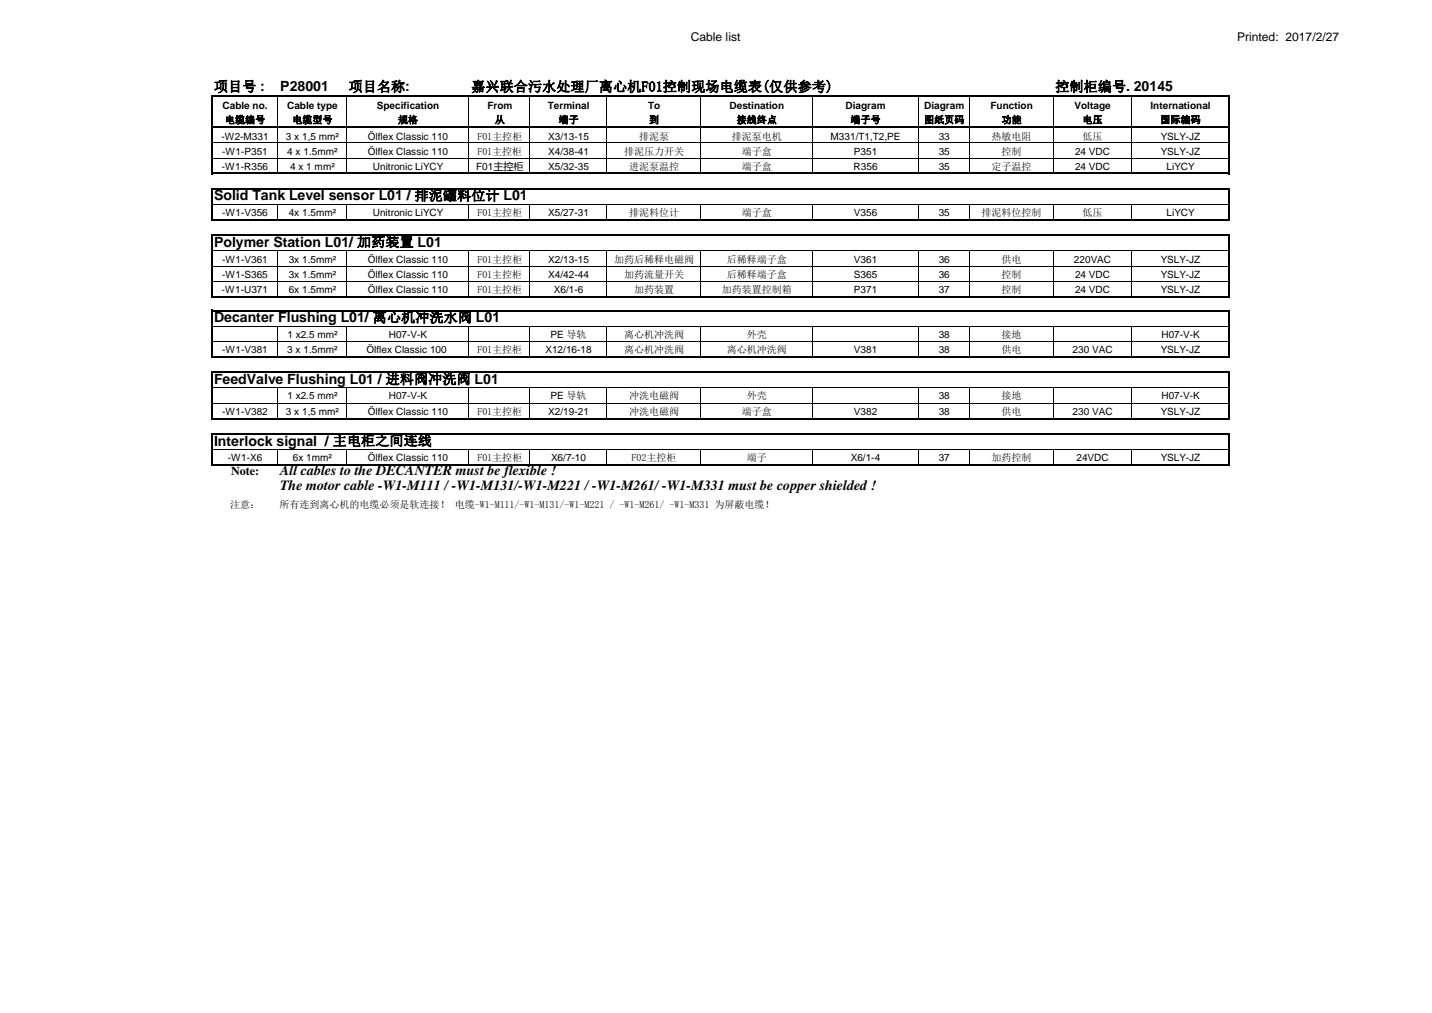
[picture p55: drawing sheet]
<svg xmlns="http://www.w3.org/2000/svg" width="297mm" height="210mm" viewBox="0 0 297 210" stroke-linecap="round" stroke-linejoin="round" font-family="sans-serif">
<defs><g id="words">
<g font-size="2.9">
<text x="44.4" y="19">项目号 :</text>
<text x="58.1" y="19">P28001</text>
<text x="72.3" y="19">项目名称:</text>
<text x="97.7" y="19">嘉兴联合污水处理厂离心机F01控制现场电缆表(仅供参考)</text>
<text x="218.9" y="19">控制柜编号. 20145</text>
<text x="44.4" y="41.5">Solid Tank Level sensor L01 / 排泥罐料位计 L01</text>
<text x="44.4" y="51.1">Polymer Station L01/ 加药装置 L01</text>
<text x="44.4" y="66.8">Decanter Flushing L01/ 离心机冲洗水阀 L01</text>
<text x="44.4" y="79.6">FeedValve Flushing L01 / 进料阀冲洗阀 L01</text>
<text x="44.4" y="92.4">Interlock signal / 主电柜之间连线</text>
<text x="58.1" y="98.4">All cables to the DECANTER must be flexible !</text>
<text x="58.1" y="101.6">The motor cable -W1-M111 /-W1-M131/-W1-M221 /-W1-M261/-W1-M331 must be copper shielded !</text>
</g>
<g font-size="2.5">
<text x="143.3" y="8.5">Cable list</text>
<text x="256.6" y="8.5">Printed: 2017/2/27</text>
<text x="47.9" y="98.4">Note:</text>
</g>
<g font-size="2.1">
<text x="46.2" y="22.5">Cable no.</text>
<text x="59.6" y="22.5">Cable type</text>
<text x="78.2" y="22.5">Specification</text>
<text x="101.1" y="22.5">From</text>
<text x="113.6" y="22.5">Terminal</text>
<text x="134.4" y="22.5">To</text>
<text x="151.3" y="22.5">Destination</text>
<text x="175.4" y="22.5">Diagram</text>
<text x="191.7" y="22.5">Diagram</text>
<text x="205.5" y="22.5">Function</text>
<text x="222.9" y="22.5">Voltage</text>
<text x="238.7" y="22.5">International</text>
<text x="45.9" y="28.9">-W2-M331</text>
<text x="46.6" y="25.5">电缆编号</text>
<text x="59.3" y="28.9">3 x 1,5 mm²</text>
<text x="60.6" y="25.5">电缆型号</text>
<text x="76.3" y="28.9">Ölflex Classic 110</text>
<text x="82.5" y="25.5">规格</text>
<text x="99" y="28.9">F01主控柜</text>
<text x="102.6" y="25.5">从</text>
<text x="113.7" y="28.9">X3/13-15</text>
<text x="115.9" y="25.5">端子</text>
<text x="132.6" y="28.9">排泥泵</text>
<text x="134.6" y="25.5">到</text>
<text x="151.8" y="28.9">排泥泵电机</text>
<text x="152.8" y="25.5">接线终点</text>
<text x="172.3" y="28.9">M331/T1,T2,PE</text>
<text x="176.4" y="25.5">端子号</text>
<text x="191.7" y="25.5">图纸页码</text>
<text x="194.7" y="28.9">33</text>
<text x="205.7" y="28.9">热敏电阻</text>
<text x="207.7" y="25.5">功能</text>
<text x="224.5" y="25.5">电压</text>
<text x="224.6" y="28.9">低压</text>
<text x="240.7" y="25.5">国际编码</text>
<text x="240.8" y="28.9">YSLY-JZ</text>
<text x="46" y="35.1">-W1-R356</text>
<text x="46.1" y="32.1">-W1-P351</text>
<text x="59.6" y="32.1">4 x 1.5mm²</text>
<text x="60.2" y="35.1">4 x 1 mm²</text>
<text x="76.3" y="32.1">Ölflex Classic 110</text>
<text x="77.3" y="35.1">Unitronic LiYCY</text>
<text x="98.8" y="35.1">F01主控柜</text>
<text x="99" y="32.1">F01主控柜</text>
<text x="113.7" y="32.1">X4/38-41</text>
<text x="113.7" y="35.1">X5/32-35</text>
<text x="129.5" y="32.1">排泥压力开关</text>
<text x="130.5" y="35.1">进泥泵温控</text>
<text x="153.9" y="32.1">端子盒</text>
<text x="153.9" y="35.1">端子盒</text>
<text x="177.1" y="35.1">R356</text>
<text x="177.1" y="32.1">P351</text>
<text x="194.7" y="32.1">35</text>
<text x="194.7" y="35.1">35</text>
<text x="205.7" y="35.1">定子温控</text>
<text x="207.8" y="32.1">控制</text>
<text x="223" y="32.1">24 VDC</text>
<text x="223" y="35.1">24 VDC</text>
<text x="240.8" y="32.1">YSLY-JZ</text>
<text x="242" y="35.1">LiYCY</text>
<text x="46.1" y="44.7">-W1-V356</text>
<text x="59.9" y="44.7">4x 1.5mm²</text>
<text x="77.3" y="44.7">Unitronic LiYCY</text>
<text x="99" y="44.7">F01主控柜</text>
<text x="113.7" y="44.7">X5/27-31</text>
<text x="130.5" y="44.7">排泥料位计</text>
<text x="153.9" y="44.7">端子盒</text>
<text x="177.1" y="44.7">V356</text>
<text x="194.7" y="44.7">35</text>
<text x="203.6" y="44.7">排泥料位控制</text>
<text x="224.6" y="44.7">低压</text>
<text x="242" y="44.7">LiYCY</text>
<text x="46.1" y="57.7">-W1-S365</text>
<text x="46.1" y="54.5">-W1-V361</text>
<text x="59.9" y="57.7">3x 1.5mm²</text>
<text x="59.9" y="54.5">3x 1.5mm²</text>
<text x="76.3" y="57.7">Ölflex Classic 110</text>
<text x="76.3" y="54.5">Ölflex Classic 110</text>
<text x="99" y="57.7">F01主控柜</text>
<text x="99" y="54.5">F01主控柜</text>
<text x="113.7" y="57.7">X4/42-44</text>
<text x="113.7" y="54.5">X2/13-15</text>
<text x="127.4" y="54.5">加药后稀释电磁阀</text>
<text x="129.5" y="57.7">加药流量开关</text>
<text x="150.8" y="54.5">后稀释端子盒</text>
<text x="150.8" y="57.7">后稀释端子盒</text>
<text x="177.1" y="57.7">S365</text>
<text x="177.1" y="54.5">V361</text>
<text x="194.7" y="57.7">36</text>
<text x="194.7" y="54.5">36</text>
<text x="207.8" y="57.7">控制</text>
<text x="207.8" y="54.5">供电</text>
<text x="222.8" y="54.5">220VAC</text>
<text x="223" y="57.7">24 VDC</text>
<text x="240.8" y="54.5">YSLY-JZ</text>
<text x="240.8" y="57.7">YSLY-JZ</text>
<text x="46" y="60.7">-W1-U371</text>
<text x="59.9" y="60.7">6x 1.5mm²</text>
<text x="76.3" y="60.7">Ölflex Classic 110</text>
<text x="99" y="60.7">F01主控柜</text>
<text x="114.9" y="60.7">X6/1-6</text>
<text x="131.5" y="60.7">加药装置</text>
<text x="149.7" y="60.7">加药装置控制箱</text>
<text x="177.1" y="60.7">P371</text>
<text x="194.7" y="60.7">37</text>
<text x="207.8" y="60.7">控制</text>
<text x="223" y="60.7">24 VDC</text>
<text x="240.8" y="60.7">YSLY-JZ</text>
<text x="59.6" y="70">1 x2.5 mm²</text>
<text x="80.6" y="70">H07-V-K</text>
<text x="114.2" y="70">PE 导轨</text>
<text x="129.5" y="70">离心机冲洗阀</text>
<text x="154.9" y="70">外壳</text>
<text x="194.7" y="70">38</text>
<text x="207.8" y="70">接地</text>
<text x="240.9" y="70">H07-V-K</text>
<text x="46.1" y="73.2">-W1-V381</text>
<text x="59.6" y="73.2">3 x 1.5mm²</text>
<text x="76" y="73.2">Ölflex Classic 100</text>
<text x="99" y="73.2">F01主控柜</text>
<text x="113.2" y="73.2">X12/16-18</text>
<text x="129.5" y="73.2">离心机冲洗阀</text>
<text x="150.8" y="73.2">离心机冲洗阀</text>
<text x="177.1" y="73.2">V381</text>
<text x="194.7" y="73.2">38</text>
<text x="207.8" y="73.2">供电</text>
<text x="222.5" y="73.2">230 VAC</text>
<text x="240.8" y="73.2">YSLY-JZ</text>
<text x="59.6" y="82.8">1 x2.5 mm²</text>
<text x="80.6" y="82.8">H07-V-K</text>
<text x="114.2" y="82.8">PE 导轨</text>
<text x="130.5" y="82.8">冲洗电磁阀</text>
<text x="154.9" y="82.8">外壳</text>
<text x="194.7" y="82.8">38</text>
<text x="207.8" y="82.8">接地</text>
<text x="240.9" y="82.8">H07-V-K</text>
<text x="46.1" y="86">-W1-V382</text>
<text x="59.3" y="86">3 x 1,5 mm²</text>
<text x="76.3" y="86">Ölflex Classic 110</text>
<text x="99" y="86">F01主控柜</text>
<text x="113.7" y="86">X2/19-21</text>
<text x="130.5" y="86">冲洗电磁阀</text>
<text x="153.9" y="86">端子盒</text>
<text x="177.1" y="86">V382</text>
<text x="194.7" y="86">38</text>
<text x="207.8" y="86">供电</text>
<text x="222.5" y="86">230 VAC</text>
<text x="240.8" y="86">YSLY-JZ</text>
<text x="47.3" y="95.5">-W1-X6</text>
<text x="60.8" y="95.5">6x 1mm²</text>
<text x="76.3" y="95.5">Ölflex Classic 110</text>
<text x="99" y="95.5">F01主控柜</text>
<text x="114.3" y="95.5">X6/7-10</text>
<text x="131" y="95.5">F02主控柜</text>
<text x="154.9" y="95.5">端子</text>
<text x="176.5" y="95.5">X6/1-4</text>
<text x="194.7" y="95.5">37</text>
<text x="205.7" y="95.5">加药控制</text>
<text x="223.3" y="95.5">24VDC</text>
<text x="240.8" y="95.5">YSLY-JZ</text>
<text x="47.7" y="105.3">注意：</text>
<text x="58" y="105.3">所有连到离心机的电缆必须是软连接！ 电缆-W1-M111/-W1-M131/-W1-M221 / -W1-M261/ -W1-M331 为屏蔽电缆！</text>
</g>
</g></defs>
<g fill="none" stroke="#000" stroke-width=".38">
<path d="M43.9 19.8v16.4M44.1 20h211M43.9 39v6.7M44.1 26.4h211M44.1 36h211M44.1 39.2h211M254.9 20.2v16M254.9 39.3v6.4M43.9 48.6v13.1M44.1 45.6h211M44.1 48.7h211M254.9 48.9v12.8"/>
<path d="M43.9 64.2v10M43.9 77v10M44.1 61.5h211M44.1 64.4h211M44.1 74h211M44.1 77.2h211M254.9 64.6v9.6M254.9 77.4v9.6M43.9 89.8v6.8M44.1 86.8h211M44.1 90h211M44.1 96.4h211"/>
<path d="M254.9 90.2v6.4"/>
</g>
<g fill="none" stroke="#000" stroke-width=".21">
<path d="M44.1 26.4h210.7M44.1 29.6h210.7M44.1 32.8h210.7M57.6 20.2v6M57.6 26.5v9.3M71.8 20.2v6M71.8 26.5v9.3M97.3 20.2v6M97.3 26.5v9.3M109.9 20.2v6M109.9 26.5v9.3M125.8 20.2v6"/>
<path d="M125.8 26.5v9.3M145.3 20.2v6M145.3 26.5v9.3M168.5 20.2v6M168.5 26.5v9.3M190.5 20.2v6M190.5 26.5v9.3M201.1 20.2v6M201.1 26.5v9.3M218.4 20.2v6M218.4 26.5v9.3M234.7 20.2v6"/>
<path d="M234.7 26.5v9.3M44.1 42.4h210.7M44.1 52h210.7M44.1 55.1h210.7M44.1 58.3h210.7M57.6 42.5v2.9M57.6 52v9.3M71.8 42.5v2.9M71.8 52v9.3M97.3 42.5v2.9M97.3 52v9.3M109.9 42.5v2.9"/>
<path d="M109.9 52v9.3M125.8 42.5v2.9M125.8 52v9.3M145.3 42.5v2.9M145.3 52v9.3M168.5 42.5v2.9M168.5 52v9.3M190.5 42.5v2.9M190.5 52v9.3M201.1 42.5v2.9M201.1 52v9.3M218.4 42.5v2.9"/>
<path d="M218.4 52v9.3M234.7 42.5v2.9M234.7 52v9.3M44.1 67.6h210.7M44.1 70.8h210.7M57.6 67.7v6.1M71.8 67.7v6.1M97.3 67.7v6.1M109.9 67.7v6.1M125.8 67.7v6.1M145.3 67.7v6.1M168.5 67.7v6.1"/>
<path d="M190.5 67.7v6.1M201.1 67.7v6.1M218.4 67.7v6.1M234.7 67.7v6.1M44.1 80.4h210.7M44.1 83.6h210.7M44.1 93.2h210.7M57.6 80.5v6.1M57.6 93.3v2.9M71.8 80.5v6.1M71.8 93.3v2.9M97.3 80.5v6.1"/>
<path d="M97.3 93.3v2.9M109.9 80.5v6.1M109.9 93.3v2.9M125.8 80.5v6.1M125.8 93.3v2.9M145.3 80.5v6.1M145.3 93.3v2.9M168.5 80.5v6.1M168.5 93.3v2.9M190.5 80.5v6.1M190.5 93.3v2.9M201.1 80.5v6.1"/>
<path d="M201.1 93.3v2.9M218.4 80.5v6.1M218.4 93.3v2.9M234.7 80.5v6.1M234.7 93.3v2.9"/>
</g>
<use href="#words"/>
</svg>
